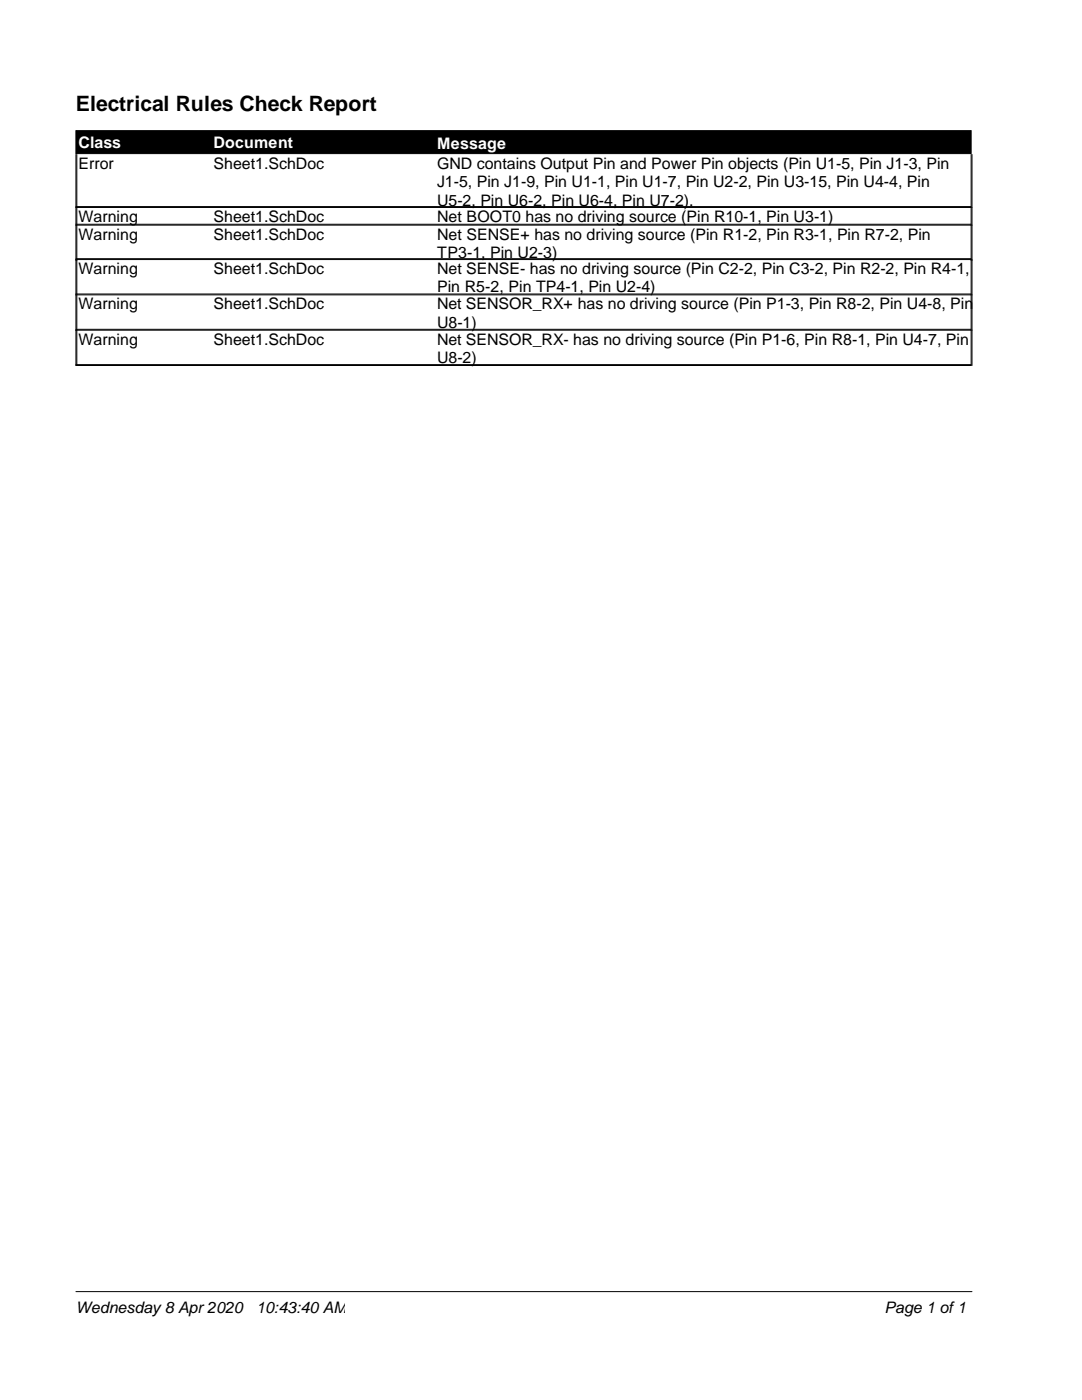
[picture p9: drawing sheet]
<svg xmlns="http://www.w3.org/2000/svg" width="216mm" height="279mm" viewBox="0 0 216 279" stroke-linecap="round" stroke-linejoin="round" font-family="sans-serif">
<defs><g id="words">
<text font-size="4.2" x="15.1" y="22.2">Electrical Rules Check Report</text>
<g font-size="3.2" fill="#fff">
<text x="15.7" y="29.5">Class</text>
<text x="42.6" y="29.5">Document</text>
<text x="87.2" y="29.7">Message</text>
</g>
<g font-size="3.2">
<text x="15.7" y="33.7">Error</text>
<text x="42.6" y="33.7">Sheet1.SchDoc</text>
<text x="87.2" y="33.7">GND contains Output Pin and Power Pin objects (Pin U1-5, Pin J1-3, Pin</text>
<text x="87.2" y="37.4">J1-5, Pin J1-9, Pin U1-1, Pin U1-7, Pin U2-2, Pin U3-15, Pin U4-4, Pin</text>
<text x="87.2" y="41.1">U5-2, Pin U6-2, Pin U6-4, Pin U7-2).</text>
<text x="15.7" y="44.3">Warning</text>
<text x="15.7" y="47.8">Warning</text>
<text x="42.6" y="44.3">Sheet1.SchDoc</text>
<text x="42.6" y="47.8">Sheet1.SchDoc</text>
<text x="87.2" y="44.3">Net BOOT0 has no driving source (Pin R10-1, Pin U3-1)</text>
<text x="87.2" y="47.8">Net SENSE+ has no driving source (Pin R1-2, Pin R3-1, Pin R7-2, Pin</text>
<text x="87.2" y="51.5">TP3-1, Pin U2-3)</text>
<text x="15.7" y="54.7">Warning</text>
<text x="42.6" y="54.7">Sheet1.SchDoc</text>
<text x="87.2" y="54.7">Net SENSE- has no driving source (Pin C2-2, Pin C3-2, Pin R2-2, Pin R4-1,</text>
<text x="87.2" y="58.4">Pin R5-2, Pin TP4-1, Pin U2-4)</text>
<text x="15.7" y="61.7">Warning</text>
<text x="42.6" y="61.7">Sheet1.SchDoc</text>
<text x="87.2" y="61.7">Net SENSOR_RX+ has no driving source (Pin P1-3, Pin R8-2, Pin U4-8, Pin</text>
<text x="87.2" y="65.4">U8-1)</text>
<text x="15.7" y="68.8">Warning</text>
<text x="42.6" y="68.8">Sheet1.SchDoc</text>
<text x="87.2" y="68.8">Net SENSOR_RX- has no driving source (Pin P1-6, Pin R8-1, Pin U4-7, Pin</text>
<text x="87.2" y="72.5">U8-2)</text>
<text x="15.1" y="262">Wednesday 8 Apr 2020</text>
<text x="51.1" y="262">10:43:40 AM</text>
<text x="176.5" y="262">Page 1 of 1</text>
</g>
</g></defs>
<path d="M15.1 26.1h178.7v4.6h-178.7z" fill="#000" stroke="#000" stroke-width=".2"/>
<g fill="none" stroke="#000" stroke-width=".2">
<path d="M15.1 30.8v42.1h178.7v-42.1M15.3 30.8v42.1M194 30.8v42.1M15.1 41.4h178.7M15.1 41.2h178.7M15.1 44.9h178.7M15.1 44.8h178.7M15.1 51.8h178.7M15.1 51.6h178.7M15.1 58.8h178.7M15.1 58.7h178.7M15.1 65.9h178.7"/>
<path d="M15.1 65.7h178.7M15.1 72.8h178.7M15.1 257.8h178.9"/>
</g>
<use href="#words"/>
</svg>
